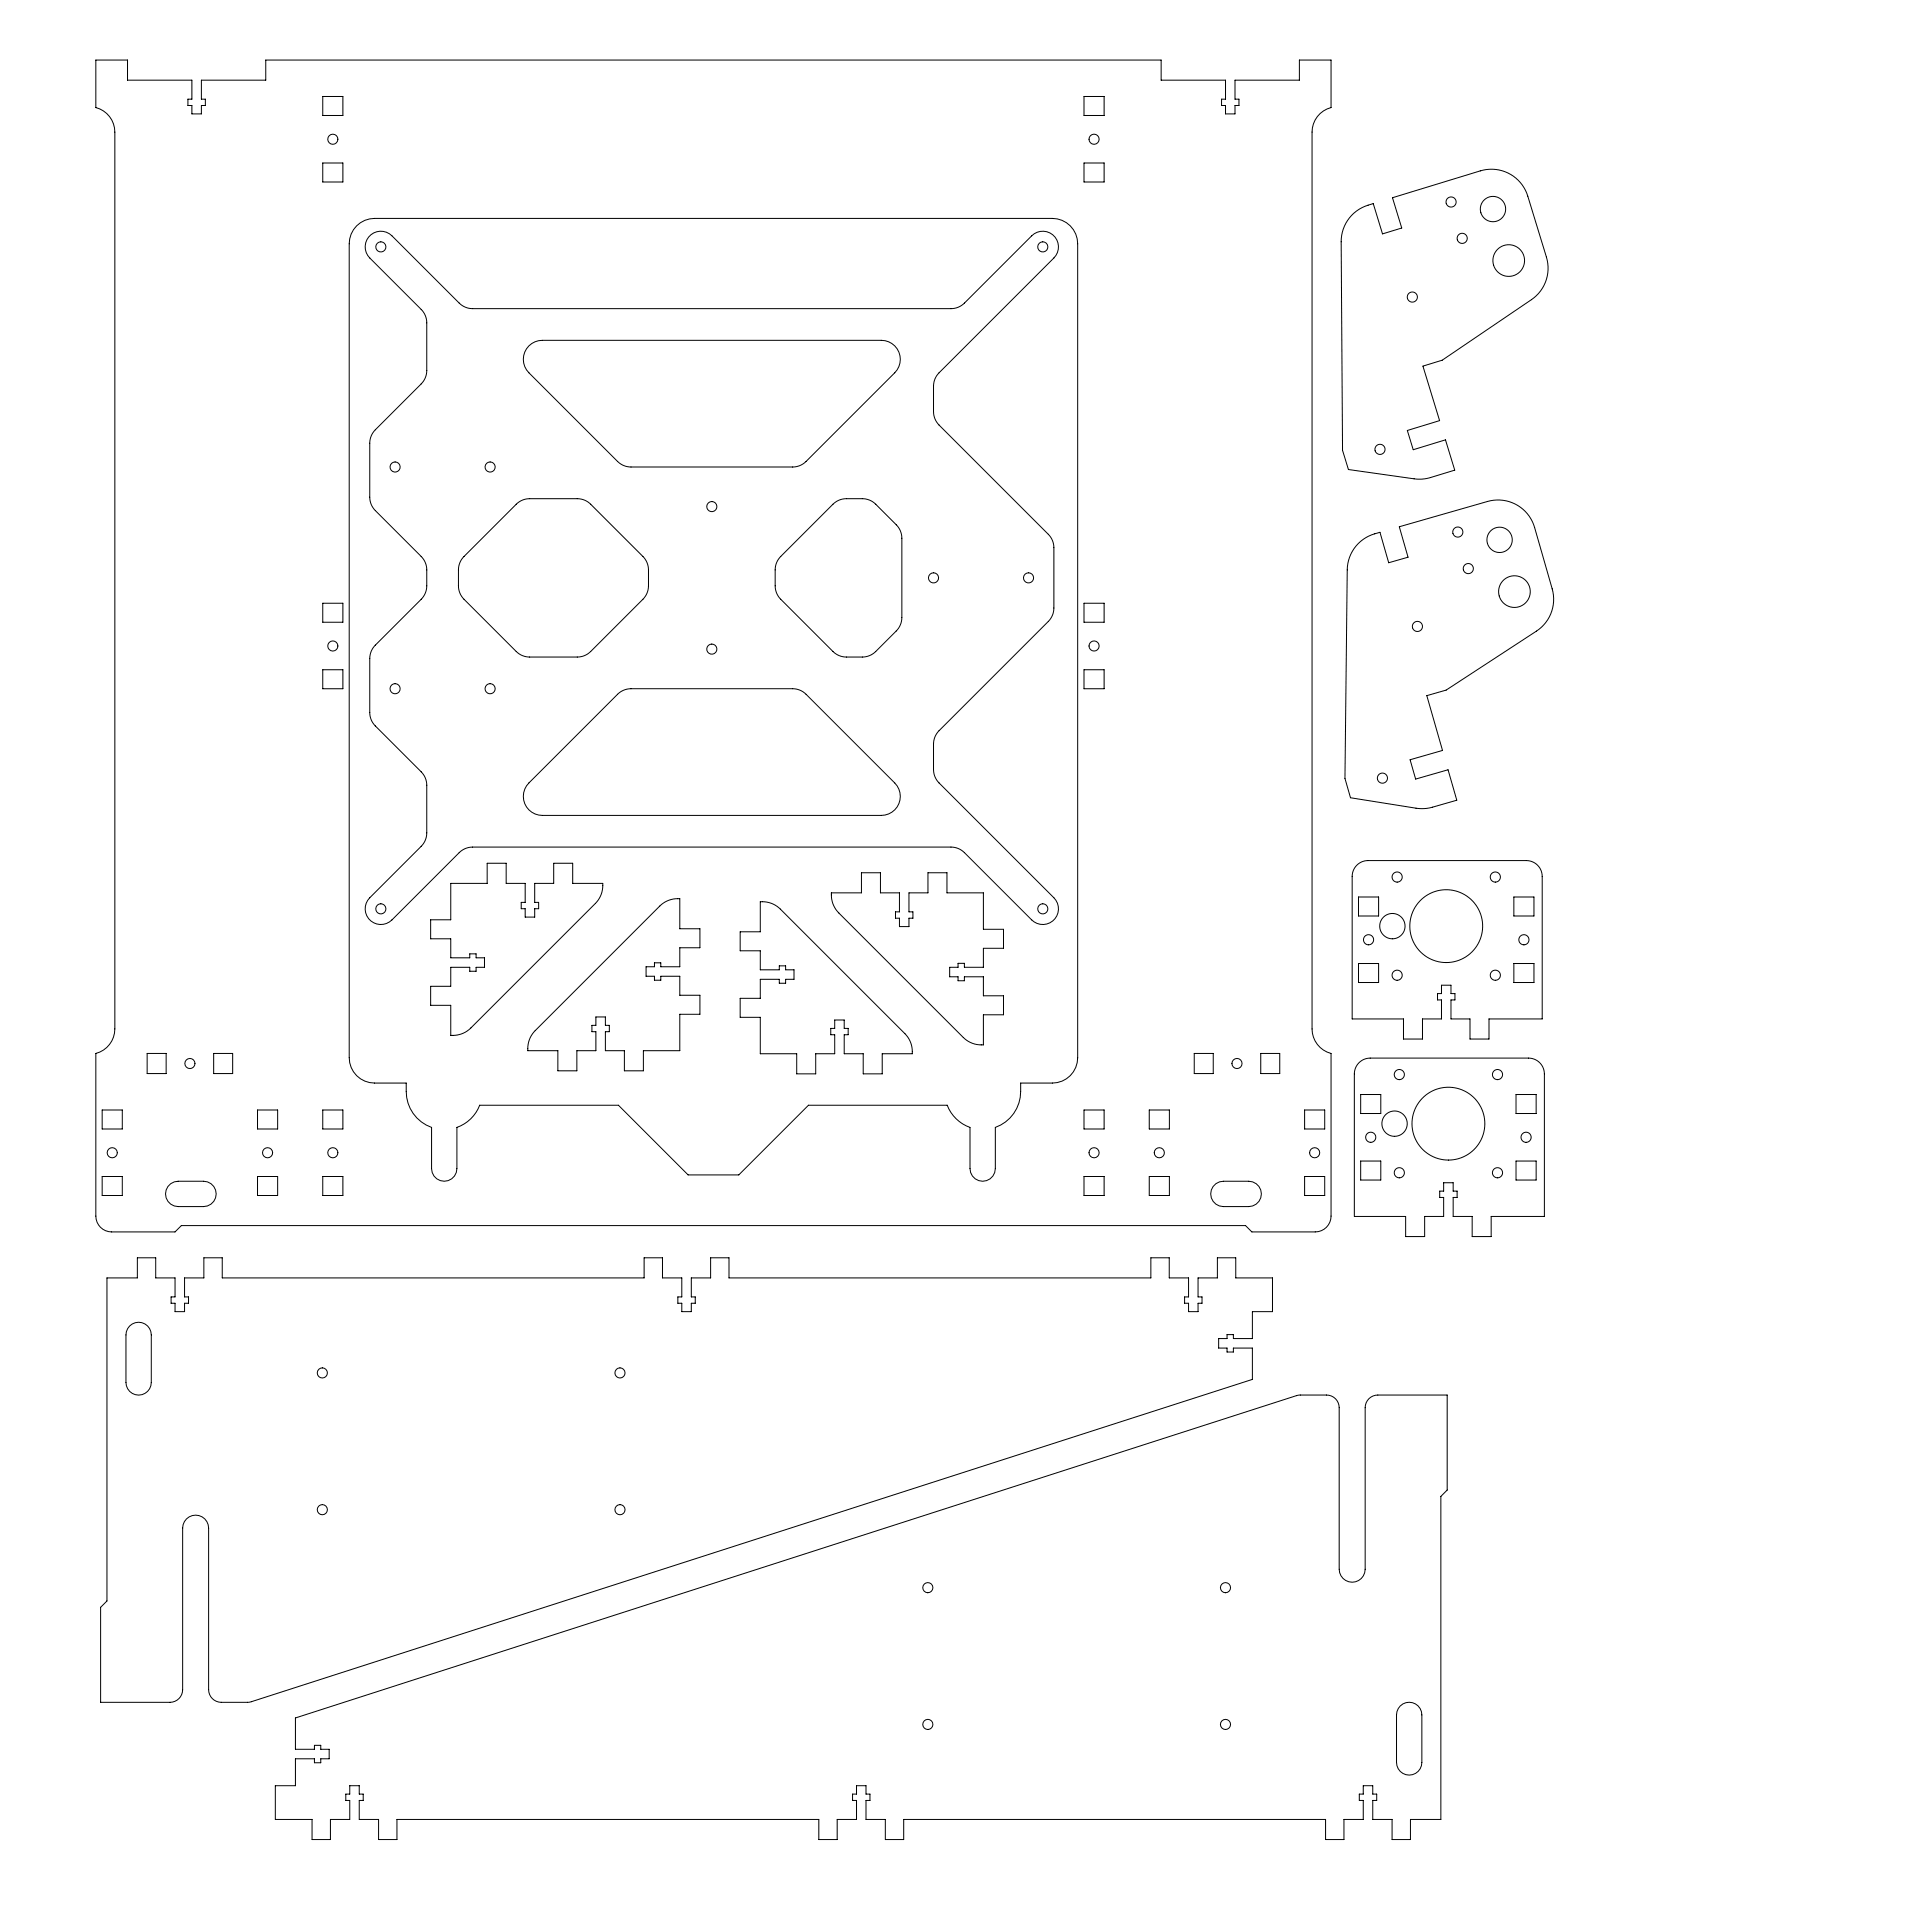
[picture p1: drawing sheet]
<svg xmlns="http://www.w3.org/2000/svg" width="610mm" height="610mm" viewBox="0 0 610 610" stroke-linecap="round" stroke-linejoin="round" font-family="sans-serif">
<g fill="none" stroke="#000" stroke-width=".32">
<path d="M30.3 19h10v6.3h20.3v6h-1.3v2h1.3v2.7h3v-2.7h1.2v-2h-1.2v-6h20.3v-6.3h282.7v6.3h20.3v6h-1.2v2h1.2v2.7h3v-2.7h1.3v-2h-1.3v-6h20.4v-6.3h10v15a8 8 0 0 0-6 7.7v283.2a8 8 0 0 0 6 7.7v51.4a5 5 0 0 1-5 5h-20l-2-2h-336l-2 2h-20a5 5 0 0 1-5-5v-51.4a8 8 0 0 0 6-7.7v-283.2a8 8 0 0 0-6-7.7zM101.9 30.5h6.4v6h-6.4zM342.3 30.5h6.3v6h-6.3zM101.9 51.5h6.4v6h-6.4zM342.3 51.5h6.3v6h-6.3zM112.6 71.3a8 8 0 0 1 5.7-2.3h214a8 8 0 0 1 8 8v257a8 8 0 0 1-8 8h-10a13.1 13.1 0 0 1-4.8 12.2l-3.2 1.8v13a4 4 0 0 1-4 4 4 4 0 0 1-4-4v-13a12 12 0 0 1-7.2-7h-43.8l-22 22h-16l-22-22h-43.8a12 12 0 0 1-7.2 7v13a4 4 0 0 1-4 4 4 4 0 0 1-4-4v-13a12 12 0 0 1-8-11.4v-2.6h-10a8 8 0 0 1-8-8v-257a8 8 0 0 1 2.3-5.7zM117.1 74.1a5 5 0 0 1 6.6 .4l21.3 21.2a6 6 0 0 0 4.2 1.8h151.1a6 6 0 0 0 4.2-1.8l21.2-21.2a4.9 4.9 0 0 1 7 0 4.9 4.9 0 0 1 0 7l-36.2 36.2a6 6 0 0 0-1.8 4.2v8.1a6 6 0 0 0 1.8 4.2l34.5 34.5a6 6 0 0 1 1.7 4.2v19.1a6 6 0 0 1-1.7 4.2l-34.5 34.5a6 6 0 0 0-1.8 4.2v8.1a6 6 0 0 0 1.8 4.2l36.2 36.3a4.9 4.9 0 0 1 0 7 4.9 4.9 0 0 1-7 0l-21.2-21.3a6 6 0 0 0-4.2-1.7h-151.1a6 6 0 0 0-4.2 1.7l-21.3 21.3a4.9 4.9 0 0 1-7 0 4.9 4.9 0 0 1 0-7l16.3-16.3a6 6 0 0 0 1.7-4.2v-15.1a6 6 0 0 0-1.7-4.2l-14.5-14.5a6 6 0 0 1-1.8-4.2v-17.1a6 6 0 0 1 1.8-4.2l14.5-14.5a6 6 0 0 0 1.7-4.2v-5.1a6 6 0 0 0-1.7-4.2l-14.5-14.5a6 6 0 0 1-1.8-4.2v-17.1a6 6 0 0 1 1.8-4.2l14.5-14.5a6 6 0 0 0 1.7-4.2v-15.1a6 6 0 0 0-1.7-4.2l-16.3-16.2a5 5 0 0 1 .4-7.4zM426.8 68l1.5-1.4 1.7-1.1 3.6-1.2 2.9 9.5 6.1-1.8-2.9-9.6 27.7-8.4a12 12 0 0 1 15 7.9l5.9 19.3a12 12 0 0 1-4.8 13.4l-28.2 19.1-6 1.9 5.2 17.2-10.2 3.1 1.9 6.1 10.2-3.1 2.9 9.5-7.6 2.4a12 12 0 0 1-5.2 .4l-20.8-3-1.8-6-.4-65.9a12 12 0 0 1 3.3-8.3zM167 109.2a6 6 0 0 1 4.2-1.7h107.1a6 6 0 0 1 5.5 3.7 6 6 0 0 1-1.3 6.5l-28 28a6 6 0 0 1-4.2 1.8h-51.1a6 6 0 0 1-4.2-1.8l-28-28a6 6 0 0 1 0-8.5zM263 159.2a6 6 0 0 1 4.2-1.7h5.1a6 6 0 0 1 4.2 1.7l6.5 6.5a6 6 0 0 1 1.7 4.2v25.1a6 6 0 0 1-1.7 4.2l-6.5 6.5a6 6 0 0 1-4.2 1.8h-5.1a6 6 0 0 1-4.2-1.8l-16.5-16.5a6 6 0 0 1-1.8-4.2v-5.1a6 6 0 0 1 1.8-4.2zM146.5 175.7l16.5-16.5a6 6 0 0 1 4.2-1.7h15.1a6 6 0 0 1 4.2 1.7l16.5 16.5a6 6 0 0 1 1.7 4.2v5.1a6 6 0 0 1-1.7 4.2l-16.5 16.5a6 6 0 0 1-4.2 1.8h-15.1a6 6 0 0 1-4.2-1.8l-16.5-16.5a6 6 0 0 1-1.8-4.2v-5.1a6 6 0 0 1 1.8-4.2zM428.8 171.6l1.6-1.3 1.7-1 3.6-1.2 2.8 9.6 6.1-1.8-2.8-9.6 27.9-8a12 12 0 0 1 14.8 8.3l5.6 19.3a12 12 0 0 1-5 13.4l-28.5 18.6-6.1 1.7 5 17.3-10.3 3 1.8 6.1 10.2-3 2.8 9.7-7.7 2.2a12 12 0 0 1-5.2 .3l-20.7-3.3-1.8-6.1 .8-65.9a12 12 0 0 1 3.4-8.3z"/>
<path d="M101.9 190.5h6.4v6h-6.4zM342.3 190.5h6.3v6h-6.3zM101.9 211.5h6.4v6h-6.4zM195 219.2a6 6 0 0 1 4.2-1.7h51.1a6 6 0 0 1 4.2 1.7l28 28a6 6 0 0 1 1.3 6.5 6 6 0 0 1-5.5 3.8h-107.1a6 6 0 0 1-5.5-3.8 6 6 0 0 1 1.3-6.5zM342.3 211.5h6.3v6h-6.3zM142.3 278.9h11.5v-6.3h6v6.3h6v6h-1.2v2h1.2v2.7h3v-2.7h1.3v-2h-1.3v-6h6v-6.3h6v6.3h9.5a8.2 8.2 0 0 1-2.3 6.4l-39.3 39.3a8.2 8.2 0 0 1-6.4 2.3v-9.5h-6.3v-6h6.3v-6h6v1.3h2v-1.3h2.7v-3h-2.7v-1.2h-2v1.2h-6v-6h-6.3v-6h6.3zM428.4 273.2l1.4-1 2.1-.5h50a5 5 0 0 1 5 5v45h-16.8v6.4h-6v-6.4h-6v-6h1.3v-2h-1.3v-2.6h-3v2.6h-1.2v2h1.2v6h-6v6.4h-6v-6.4h-16.2v-45l.3-1.6zM240 284.7a8.2 8.2 0 0 1 6.4 2.3l39.3 39.4a8.2 8.2 0 0 1 2.3 6.3h-9.5v6.4h-6v-6.4h-6v-6h1.3v-2h-1.3v-2.6h-3v2.6h-1.2v2h1.2v6h-6v6.4h-6v-6.4h-11.5v-11.5h-6.3v-6h6.3v-6h6v1.3h2v-1.3h2.7v-3h-2.7v-1.2h-2v1.2h-6v-6h-6.3v-6h6.3zM262.5 281.9h9.5v-6.3h6v6.3h6v6h-1.3v2h1.3v2.7h3v-2.7h1.2v-2h-1.2v-6h6v-6.3h6v6.3h11.5v11.5h6.3v6h-6.3v6h-6v-1.2h-2v1.2h-2.7v3h2.7v1.3h2v-1.3h6v6h6.3v6h-6.3v9.5a8.2 8.2 0 0 1-6.4-2.3l-39.3-39.3a8.2 8.2 0 0 1-2.3-6.4zM428.9 283.2h6.4v6h-6.4zM478 283.2h6.3v6h-6.3zM428.9 304.2h6.4v6h-6.4z"/>
<path d="M478 304.2h6.3v6h-6.3zM46.5 332.6h6v6.4h-6zM67.5 332.6h6v6.4h-6zM169 325.4l39.3-39.3a8.2 8.2 0 0 1 6.3-2.4v9.5h6.4v6h-6.4v6h-6v-1.2h-2v1.2h-2.6v3h2.6v1.3h2v-1.3h6v6h6.4v6h-6.4v11.5h-11.5v6.4h-6v-6.4h-6v-6h1.3v-2h-1.3v-2.6h-3v2.6h-1.2v2h1.2v6h-6v6.4h-6v-6.4h-9.5a8.2 8.2 0 0 1 2.4-6.3zM377.1 332.6h6v6.4h-6zM398.1 332.6h6v6.4h-6zM429.1 335.5l1.3-.9 2.2-.5h50a5 5 0 0 1 5 5v45h-16.8v6.3h-6v-6.3h-6v-6h1.3v-2h-1.3v-2.7h-3v2.7h-1.2v2h1.2v6h-6v6.3h-6v-6.3h-16.2v-45l.3-1.7zM32.3 350.5h6.3v6h-6.3zM81.3 350.5h6.4v6h-6.4zM101.9 350.5h6.4v6h-6.4zM342.3 350.5h6.3v6h-6.3zM362.9 350.5h6.3v6h-6.3z"/>
<path d="M411.9 350.5h6.4v6h-6.4zM429.6 345.6h6.4v6h-6.4zM478.7 345.6h6.3v6h-6.3zM32.3 371.5h6.3v6h-6.3zM53.9 373.7l1.1-.5 1.3-.2h8a4 4 0 0 1 4 4 4 4 0 0 1-4 4h-8a4 4 0 0 1-3.8-2.8 4 4 0 0 1 1.4-4.5zM81.3 371.5h6.4v6h-6.4zM101.9 371.5h6.4v6h-6.4zM342.3 371.5h6.3v6h-6.3zM362.9 371.5h6.3v6h-6.3zM383.9 373.7l1.1-.5 1.3-.2h8a4 4 0 0 1 4 4 4 4 0 0 1-4 4h-8a4 4 0 0 1-3.8-2.8 4 4 0 0 1 1.4-4.5zM411.9 371.5h6.4v6h-6.4zM429.6 366.6h6.4v6h-6.4z"/>
<path d="M478.7 366.6h6.3v6h-6.3zM33.8 403.5h9.6v-6.4h5.8v6.4h6.1v6h-1.3v2h1.3v2.6h3v-2.6h1.2v-2h-1.2v-6h6.1v-6.4h5.8v6.4h133.2v-6.4h5.8v6.4h6.1v6h-1.3v2h1.3v2.6h3v-2.6h1.2v-2h-1.2v-6h6.1v-6.4h5.8v6.4h133.2v-6.4h5.8v6.4h6.1v6h-1.3v2h1.3v2.6h3v-2.6h1.2v-2h-1.2v-6h6.1v-6.4h5.8v6.4h11.6v10.6h-6.4v8.5h-6v-1.2h-2v1.2h-2.6v3h2.6v1.3h2v-1.3h6v9.9l-316 101.8-1.3 .2h-8.2a4 4 0 0 1-4-4v-51a4.1 4.1 0 0 0-4.1-4.1 4.1 4.1 0 0 0-4.1 4.1v51a4 4 0 0 1-4 4h-21.9v-30l2-2zM40.9 418.7a4 4 0 0 1 4.4-.9 4 4 0 0 1 2.5 3.7v15a4 4 0 0 1-4 4 4 4 0 0 1-4-4v-15l.1-1.1zM442.1 538.6a4 4 0 0 1 4.4-.8 4 4 0 0 1 2.4 3.7v15a4 4 0 0 1-4 4 4 4 0 0 1-4-4v-15l.2-1.1zM93.3 542.4l316-101.7 1.3-.2h8.2a4 4 0 0 1 4 4v51a4.1 4.1 0 0 0 4.1 4.1 4.1 4.1 0 0 0 4.1-4.1v-51a4 4 0 0 1 4-4h21.9v30l-2 2v102h-9.6v6.3h-5.8v-6.3h-6.1v-6h1.3v-2h-1.3v-2.7h-3v2.7h-1.2v2h1.2v6h-6.1v6.3h-5.8v-6.3h-133.2v6.3h-5.8v-6.3h-6.1v-6h1.3v-2h-1.3v-2.7h-3v2.7h-1.2v2h1.2v6h-6.1v6.3h-5.8v-6.3h-133.2v6.3h-5.8v-6.3h-6.1v-6h1.3v-2h-1.3v-2.7h-3v2.7h-1.2v2h1.2v6h-6.1v6.3h-5.8v-6.3h-11.6v-10.7h6.4v-8.5h6v1.3h2v-1.3h2.6v-3h-2.6v-1.2h-2v1.2h-6z"/>
<circle cx="105.1" cy="44" r="1.6"/>
<circle cx="345.4" cy="44" r="1.6"/>
<circle cx="120.2" cy="78" r="1.6"/>
<circle cx="329.2" cy="78" r="1.6"/>
<circle cx="458.2" cy="63.8" r="1.6"/>
<circle cx="461.7" cy="75.3" r="1.6"/>
<circle cx="471.4" cy="66" r="4"/>
<circle cx="445.9" cy="93.8" r="1.6"/>
<circle cx="476.4" cy="82.3" r="5"/>
<circle cx="124.7" cy="147.5" r="1.6"/>
<circle cx="154.7" cy="147.5" r="1.6"/>
<circle cx="224.7" cy="160" r="1.6"/>
<circle cx="435.7" cy="141.9" r="1.6"/>
<circle cx="460.3" cy="168" r="1.6"/>
<circle cx="463.6" cy="179.5" r="1.6"/>
<circle cx="473.5" cy="170.4" r="4"/>
<circle cx="294.7" cy="182.5" r="1.6"/>
<circle cx="324.7" cy="182.5" r="1.6"/>
<circle cx="447.5" cy="197.8" r="1.6"/>
<circle cx="478.2" cy="186.8" r="5"/>
<circle cx="105.1" cy="204" r="1.6"/>
<circle cx="124.7" cy="217.5" r="1.6"/>
<circle cx="154.7" cy="217.5" r="1.6"/>
<circle cx="224.7" cy="205" r="1.6"/>
<circle cx="345.4" cy="204" r="1.6"/>
<circle cx="436.5" cy="245.7" r="1.6"/>
<circle cx="441.1" cy="276.9" r="1.6"/>
<circle cx="472.1" cy="276.9" r="1.6"/>
<circle cx="120.2" cy="287" r="1.6"/>
<circle cx="329.2" cy="287" r="1.6"/>
<circle cx="432.1" cy="296.7" r="1.6"/>
<circle cx="439.6" cy="292.4" r="4"/>
<circle cx="456.6" cy="292.4" r="11.5"/>
<circle cx="481.1" cy="296.7" r="1.6"/>
<circle cx="441.1" cy="307.9" r="1.6"/>
<circle cx="472.1" cy="307.9" r="1.6"/>
<circle cx="60" cy="335.8" r="1.6"/>
<circle cx="390.6" cy="335.8" r="1.6"/>
<circle cx="441.8" cy="339.3" r="1.6"/>
<circle cx="472.8" cy="339.3" r="1.6"/>
<circle cx="432.8" cy="359.1" r="1.6"/>
<circle cx="440.3" cy="354.8" r="4"/>
<circle cx="457.3" cy="354.8" r="11.5"/>
<circle cx="481.8" cy="359.1" r="1.6"/>
<circle cx="35.4" cy="364" r="1.6"/>
<circle cx="84.5" cy="364" r="1.6"/>
<circle cx="105.1" cy="364" r="1.6"/>
<circle cx="345.4" cy="364" r="1.6"/>
<circle cx="366" cy="364" r="1.6"/>
<circle cx="415.1" cy="364" r="1.6"/>
<circle cx="441.8" cy="370.3" r="1.6"/>
<circle cx="472.8" cy="370.3" r="1.6"/>
<circle cx="101.8" cy="433.5" r="1.6"/>
<circle cx="195.7" cy="433.5" r="1.6"/>
<circle cx="101.8" cy="476.7" r="1.6"/>
<circle cx="195.7" cy="476.7" r="1.6"/>
<circle cx="292.9" cy="501.3" r="1.6"/>
<circle cx="386.9" cy="501.3" r="1.6"/>
<circle cx="292.9" cy="544.5" r="1.6"/>
<circle cx="386.9" cy="544.5" r="1.6"/>
</g>
</svg>
